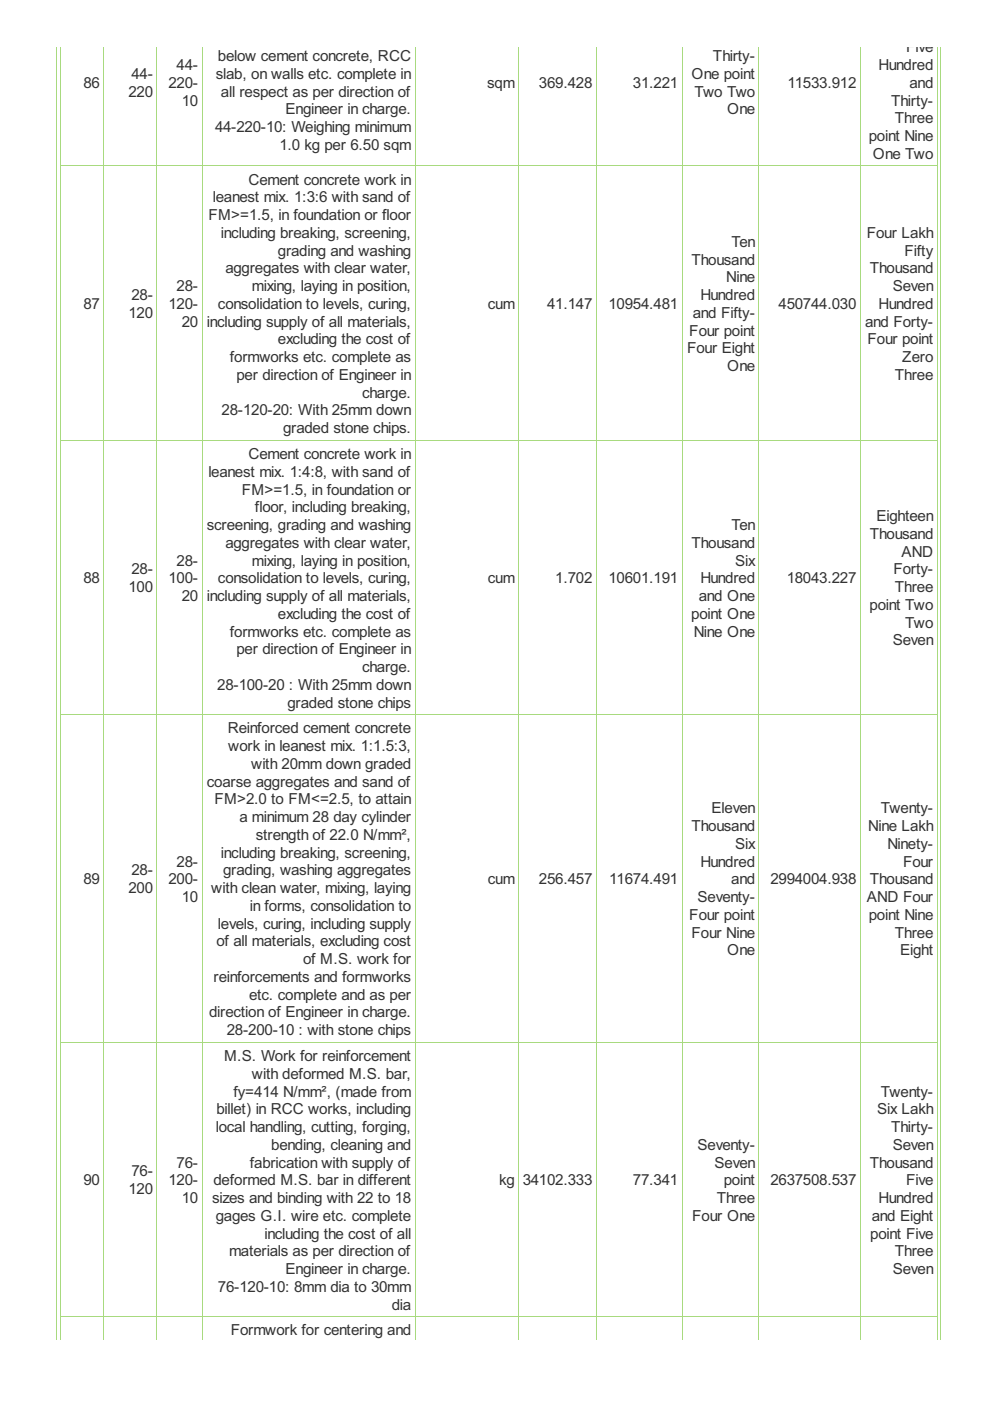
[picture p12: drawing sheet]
<svg xmlns="http://www.w3.org/2000/svg" width="210mm" height="297mm" viewBox="0 0 210 297" stroke-linecap="round" stroke-linejoin="round" font-family="sans-serif">
<defs><g id="words">
<g font-size="3.6" fill="#333">
<text x="192.1" y="11.1">Five</text>
<text x="27.9" y="16.7">44-</text>
<text x="37.4" y="14.9">44-</text>
<text x="45.7" y="16.7">slab, on walls etc. complete in</text>
<text x="46.2" y="13">below cement concrete, RCC</text>
<text x="146.6" y="16.7">One point</text>
<text x="151.2" y="13">Thirty-</text>
<text x="186.3" y="14.9">Hundred</text>
<text x="17.7" y="18.6">86</text>
<text x="27.2" y="20.5">220</text>
<text x="35.7" y="18.6">220-</text>
<text x="38.5" y="22.4">10</text>
<text x="46.8" y="20.5">all respect as per direction of</text>
<text x="103.3" y="18.6">sqm</text>
<text x="114.3" y="18.6">369.428</text>
<text x="134.2" y="18.6">31.221</text>
<text x="147.3" y="20.5">Two Two</text>
<text x="167" y="18.6">11533.912</text>
<text x="189" y="22.4">Thirty-</text>
<text x="192.8" y="18.6">and</text>
<text x="45.6" y="28">44-220-10: Weighing minimum</text>
<text x="60.5" y="24.3">Engineer in charge.</text>
<text x="154.2" y="24.3">One</text>
<text x="184.2" y="29.9">point Nine</text>
<text x="189.7" y="26.1">Three</text>
<text x="59.2" y="31.8">1.0 kg per 6.50 sqm</text>
<text x="185" y="33.7">One Two</text>
<text x="52.7" y="39.2">Cement concrete work in</text>
<text x="44.2" y="46.7">FM&gt;=1.5, in foundation or floor</text>
<text x="45.1" y="42.9">leanest mix. 1:3:6 with sand of</text>
<text x="46.8" y="50.4">including breaking, screening,</text>
<text x="155.1" y="52.3">Ten</text>
<text x="183.8" y="50.4">Four Lakh</text>
<text x="47.8" y="58">aggregates with clear water,</text>
<text x="58.9" y="54.2">grading and washing</text>
<text x="146.6" y="56.1">Thousand</text>
<text x="154" y="59.9">Nine</text>
<text x="184.4" y="58">Thousand</text>
<text x="191.8" y="54.2">Fifty</text>
<text x="17.7" y="65.5">87</text>
<text x="27.9" y="63.6">28-</text>
<text x="35.7" y="65.5">120-</text>
<text x="37.4" y="61.7">28-</text>
<text x="46.2" y="65.5">consolidation to levels, curing,</text>
<text x="53.4" y="61.7">mixing, laying in position,</text>
<text x="103.4" y="65.5">cum</text>
<text x="116" y="65.5">41.147</text>
<text x="129" y="65.5">10954.481</text>
<text x="148.5" y="63.6">Hundred</text>
<text x="165.1" y="65.5">450744.030</text>
<text x="186.3" y="65.5">Hundred</text>
<text x="189.3" y="61.7">Seven</text>
<text x="27.2" y="67.4">120</text>
<text x="38.5" y="69.3">20</text>
<text x="43.9" y="69.3">including supply of all materials,</text>
<text x="146.2" y="71.1">Four point</text>
<text x="146.9" y="67.4">and Fifty-</text>
<text x="183.4" y="69.3">and Forty-</text>
<text x="48.7" y="76.8">formworks etc. complete as</text>
<text x="58.9" y="73">excluding the cost of</text>
<text x="145.7" y="74.9">Four Eight</text>
<text x="183.9" y="73">Four point</text>
<text x="191.3" y="76.8">Zero</text>
<text x="50.1" y="80.6">per direction of Engineer in</text>
<text x="154.2" y="78.7">One</text>
<text x="189.7" y="80.6">Three</text>
<text x="47" y="88.1">28-120-20: With 25mm down</text>
<text x="76.8" y="84.3">charge.</text>
<text x="60" y="91.8">graded stone chips.</text>
<text x="44.2" y="101.1">leanest mix. 1:4:8, with sand of</text>
<text x="52.7" y="97.3">Cement concrete work in</text>
<text x="51.3" y="104.9">FM&gt;=1.5, in foundation or</text>
<text x="43.9" y="112.4">screening, grading and washing</text>
<text x="54.1" y="108.6">floor, including breaking,</text>
<text x="155.1" y="112.4">Ten</text>
<text x="185.8" y="110.5">Eighteen</text>
<text x="37.4" y="119.9">28-</text>
<text x="47.8" y="116.2">aggregates with clear water,</text>
<text x="53.4" y="119.9">mixing, laying in position,</text>
<text x="146.6" y="116.2">Thousand</text>
<text x="155.9" y="119.9">Six</text>
<text x="184.4" y="114.3">Thousand</text>
<text x="191.2" y="118">AND</text>
<text x="17.7" y="123.7">88</text>
<text x="27.2" y="125.6">100</text>
<text x="27.9" y="121.8">28-</text>
<text x="35.7" y="123.7">100-</text>
<text x="46.2" y="123.7">consolidation to levels, curing,</text>
<text x="103.4" y="123.7">cum</text>
<text x="117.7" y="123.7">1.702</text>
<text x="129" y="123.7">10601.191</text>
<text x="148.5" y="123.7">Hundred</text>
<text x="166.8" y="123.7">18043.227</text>
<text x="189.4" y="121.8">Forty-</text>
<text x="189.7" y="125.6">Three</text>
<text x="38.5" y="127.4">20</text>
<text x="43.9" y="127.4">including supply of all materials,</text>
<text x="58.9" y="131.2">excluding the cost of</text>
<text x="146.6" y="131.2">point One</text>
<text x="148.1" y="127.4">and One</text>
<text x="184.4" y="129.3">point Two</text>
<text x="48.7" y="135">formworks etc. complete as</text>
<text x="147.1" y="135">Nine One</text>
<text x="189.3" y="136.8">Seven</text>
<text x="191.9" y="133.1">Two</text>
<text x="50.1" y="138.7">per direction of Engineer in</text>
<text x="76.8" y="142.5">charge.</text>
<text x="46.1" y="146.3">28-100-20 : With 25mm down</text>
<text x="48.3" y="155.5">Reinforced cement concrete</text>
<text x="61" y="150">graded stone chips</text>
<text x="48.4" y="159.3">work in leanest mix. 1:1.5:3,</text>
<text x="43.9" y="166.8">coarse aggregates and sand of</text>
<text x="53.3" y="163">with 20mm down graded</text>
<text x="45.5" y="170.6">FM&gt;2.0 to FM&lt;=2.5, to attain</text>
<text x="150.9" y="172.4">Eleven</text>
<text x="186.8" y="172.4">Twenty-</text>
<text x="50.8" y="174.3">a minimum 28 day cylinder</text>
<text x="54.2" y="178.1">strength of 22.0 N/mm²,</text>
<text x="146.6" y="176.2">Thousand</text>
<text x="155.9" y="180">Six</text>
<text x="184.1" y="176.2">Nine Lakh</text>
<text x="188.2" y="180">Ninety-</text>
<text x="27.9" y="185.6">28-</text>
<text x="37.4" y="183.7">28-</text>
<text x="46.8" y="181.9">including breaking, screening,</text>
<text x="47.3" y="185.6">grading, washing aggregates</text>
<text x="148.5" y="183.7">Hundred</text>
<text x="191.5" y="183.7">Four</text>
<text x="17.7" y="187.5">89</text>
<text x="27.2" y="189.4">200</text>
<text x="35.7" y="187.5">200-</text>
<text x="38.5" y="191.3">10</text>
<text x="44.8" y="189.4">with clean water, mixing, laying</text>
<text x="103.4" y="187.5">cum</text>
<text x="114.3" y="187.5">256.457</text>
<text x="129.2" y="187.5">11674.491</text>
<text x="147.9" y="191.3">Seventy-</text>
<text x="155" y="187.5">and</text>
<text x="163.3" y="187.5">2994004.938</text>
<text x="183.8" y="191.3">AND Four</text>
<text x="184.4" y="187.5">Thousand</text>
<text x="46.2" y="196.9">levels, curing, including supply</text>
<text x="53" y="193.1">in forms, consolidation to</text>
<text x="146.2" y="195">Four point</text>
<text x="184.2" y="195">point Nine</text>
<text x="45.9" y="200.7">of all materials, excluding cost</text>
<text x="146.6" y="198.8">Four Nine</text>
<text x="154.2" y="202.6">One</text>
<text x="189.7" y="198.8">Three</text>
<text x="190.8" y="202.6">Eight</text>
<text x="45.3" y="208.2">reinforcements and formworks</text>
<text x="64.2" y="204.4">of M.S. work for</text>
<text x="44.3" y="215.7">direction of Engineer in charge.</text>
<text x="52.8" y="212">etc. complete and as per</text>
<text x="48.1" y="219.5">28-200-10 : with stone chips</text>
<text x="47.5" y="225">M.S. Work for reinforcement</text>
<text x="49.5" y="232.5">fy=414 N/mm², (made from</text>
<text x="53.4" y="228.7">with deformed M.S. bar,</text>
<text x="186.8" y="232.5">Twenty-</text>
<text x="45.9" y="236.3">billet) in RCC works, including</text>
<text x="186" y="236.3">Six Lakh</text>
<text x="45.7" y="240">local handling, cutting, forging,</text>
<text x="57.5" y="243.8">bending, cleaning and</text>
<text x="147.9" y="243.8">Seventy-</text>
<text x="189" y="240">Thirty-</text>
<text x="189.3" y="243.8">Seven</text>
<text x="17.7" y="251.3">90</text>
<text x="27.9" y="249.4">76-</text>
<text x="35.7" y="251.3">120-</text>
<text x="37.4" y="247.6">76-</text>
<text x="45.3" y="251.3">deformed M.S. bar in different</text>
<text x="53" y="247.6">fabrication with supply of</text>
<text x="105.8" y="251.3">kg</text>
<text x="110.8" y="251.3">34102.333</text>
<text x="134.2" y="251.3">77.341</text>
<text x="151.5" y="247.6">Seven</text>
<text x="153.5" y="251.3">point</text>
<text x="163.3" y="251.3">2637508.537</text>
<text x="184.4" y="247.6">Thousand</text>
<text x="192.1" y="251.3">Five</text>
<text x="27.2" y="253.2">120</text>
<text x="38.5" y="255.1">10</text>
<text x="45" y="255.1">sizes and binding with 22 to 18</text>
<text x="152" y="255.1">Three</text>
<text x="186.3" y="255.1">Hundred</text>
<text x="45.7" y="258.8">gages G.I. wire etc. complete</text>
<text x="56.1" y="262.6">including the cost of all</text>
<text x="146.8" y="258.8">Four One</text>
<text x="184.5" y="262.6">point Five</text>
<text x="184.8" y="258.8">and Eight</text>
<text x="48.6" y="266.4">materials as per direction of</text>
<text x="189.7" y="266.4">Three</text>
<text x="46.2" y="273.9">76-120-10: 8mm dia to 30mm</text>
<text x="60.5" y="270.1">Engineer in charge.</text>
<text x="189.3" y="270.1">Seven</text>
<text x="83.1" y="277.7">dia</text>
<text x="48.9" y="283.2">Formwork for centering and</text>
</g>
</g></defs>
<g fill="none" stroke="#a8da7f" stroke-width=".21">
<path d="M12 9.9v274.1M12.9 9.9v274.1M22 9.9v274.1M33.3 9.9v274.1M42.8 9.9v274.1M88 9.9v274.1M110 9.9v274.1M126.4 9.9v274.1M144.6 9.9v274.1M160.9 9.9v274.1M182.4 9.9v274.1M198.7 9.9v274.1"/>
<path d="M199.5 9.9v274.1M12.8 35.2h186M12.8 93.3h186M12.8 151.5h186M12.8 221h186M12.8 279.2h186"/>
</g>
<use href="#words"/>
</svg>
